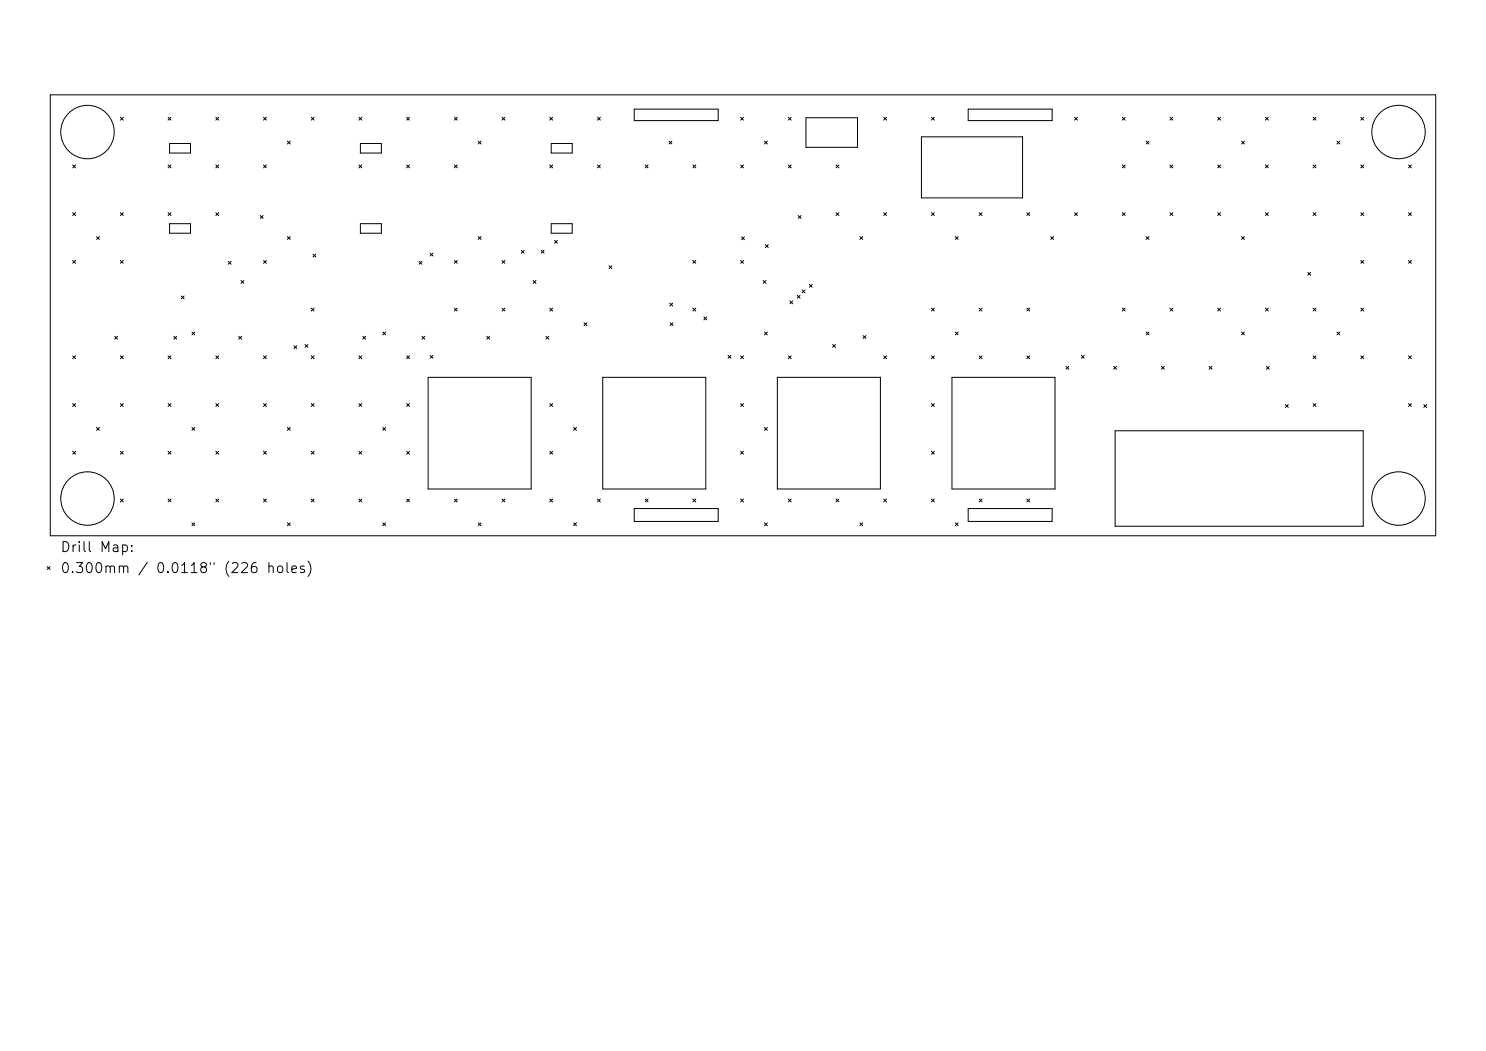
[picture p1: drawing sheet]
<svg xmlns="http://www.w3.org/2000/svg" width="297mm" height="210mm" viewBox="0 0 297 210" stroke-linecap="round" stroke-linejoin="round" font-family="sans-serif">
<defs><g id="words">
<g font-size="2">
<text x="11.9" y="110.8">Drill Map:</text>
<text x="11.9" y="115">0.300mm / 0.0118&quot; (226 holes)</text>
</g>
</g></defs>
<g fill="none" stroke="#000" stroke-width=".2">
<path d="M10 18.9h277v88.2h-277zM14.5 33l.6 .5M15.1 33l-.6 .5M24.1 23.4l.5 .6M24.6 23.4l-.5 .6M33.6 33l.6 .5M33.6 23.4l.6 .6M33.9 28.7h4.2v1.9h-4.2zM34.2 23.4l-.6 .6M34.2 33l-.6 .5M43.1 23.4l.6 .6M43.1 33l.6 .5"/>
<path d="M43.7 23.4l-.6 .6M43.7 33l-.6 .5M52.7 23.4l.5 .6M52.7 33l.5 .5M53.2 33l-.5 .5M53.2 23.4l-.5 .6M57.4 28.2l.6 .6M58 28.2l-.6 .6M62.2 23.4l.6 .6M62.8 23.4l-.6 .6M71.7 33l.6 .5M71.7 23.4l.6 .6"/>
<path d="M72 28.7h4.2v1.9h-4.2zM72.3 23.4l-.6 .6M72.3 33l-.6 .5M81.3 23.4l.5 .6M81.3 33l.5 .5M81.8 23.4l-.5 .6M81.8 33l-.5 .5M90.8 23.4l.6 .6M90.8 33l.6 .5M91.4 23.4l-.6 .6M91.4 33l-.6 .5M95.6 28.2l.6 .6"/>
<path d="M96.2 28.2l-.6 .6M100.3 23.4l.6 .6M100.9 23.4l-.6 .6M109.9 33l.6 .5M109.9 23.4l.6 .6M110.2 28.7h4.2v1.9h-4.2zM110.5 23.4l-.6 .6M110.5 33l-.6 .5M119.4 23.4l.6 .6M119.4 33l.6 .5M120 23.4l-.6 .6M120 33l-.6 .5"/>
<path d="M126.8 21.8h16.7v2.3h-16.7zM129 33l.5 .5M129.5 33l-.5 .5M133.7 28.2l.6 .6M134.3 28.2l-.6 .6M138.5 33l.6 .5M139.1 33l-.6 .5M148 23.4l.6 .6M148 33l.6 .5M148.6 23.4l-.6 .6M148.6 33l-.6 .5M152.8 28.2l.6 .6"/>
<path d="M153.4 28.2l-.6 .6M157.6 23.4l.5 .6M157.6 33l.5 .5M158.1 33l-.5 .5M158.1 23.4l-.5 .6M161.1 23.5h10.3v5.9h-10.3zM167.1 33l.6 .5M167.7 33l-.6 .5M176.6 23.4l.6 .6M177.2 23.4l-.6 .6M184.2 27.3h20.2v12.2h-20.2zM186.2 23.4l.5 .6"/>
<path d="M186.7 23.4l-.5 .6M193.5 21.8h16.8v2.3h-16.8zM214.8 23.4l.5 .6M215.3 23.4l-.5 .6M224.3 33l.6 .5M224.3 23.4l.6 .6M224.9 33l-.6 .5M224.9 23.4l-.6 .6M229.1 28.2l.5 .6M229.6 28.2l-.5 .6M233.8 23.4l.6 .6M233.8 33l.6 .5"/>
<path d="M234.4 23.4l-.6 .6M234.4 33l-.6 .5M243.4 23.4l.6 .6M243.4 33l.6 .5M244 23.4l-.6 .6M244 33l-.6 .5M248.1 28.2l.6 .6M248.7 28.2l-.6 .6M252.9 33l.6 .5M252.9 23.4l.6 .6M253.5 23.4l-.6 .6M253.5 33l-.6 .5"/>
<path d="M262.4 33l.6 .5M262.4 23.4l.6 .6M263 23.4l-.6 .6M263 33l-.6 .5M267.2 28.2l.6 .6M267.8 28.2l-.6 .6M272 23.4l.6 .6M272 33l.6 .5M272.6 23.4l-.6 .6M272.6 33l-.6 .5M281.5 33l.6 .5M282.1 33l-.6 .5"/>
<path d="M14.5 42.5l.6 .6M14.5 52l.6 .6M15.1 42.5l-.6 .6M15.1 52l-.6 .6M19.3 47.3l.6 .5M19.9 47.3l-.6 .5M24.1 42.5l.5 .6M24.1 52l.5 .6M24.6 42.5l-.5 .6M24.6 52l-.5 .6M33.6 42.5l.6 .6M33.9 44.7h4.2v1.9h-4.2z"/>
<path d="M34.2 42.5l-.6 .6M36.2 59.1l.6 .6M36.8 59.1l-.6 .6M43.1 42.5l.6 .6M43.7 42.5l-.6 .6M45.6 52.2l.6 .6M46.2 52.2l-.6 .6M48.2 56l.5 .6M48.7 56l-.5 .6M52 43.1l.6 .5M52.6 43.1l-.6 .5M52.7 52l.5 .6"/>
<path d="M53.2 52l-.5 .6M57.4 47.3l.6 .5M58 47.3l-.6 .5M62.6 50.8l.5 .6M63.1 50.8l-.5 .6M72 44.7h4.2v1.9h-4.2zM83.8 52.2l.5 .6M84.3 52.2l-.5 .6M86 50.6l.5 .6M86.5 50.6l-.5 .6M90.8 52l.6 .6M91.4 52l-.6 .6"/>
<path d="M95.6 47.3l.6 .5M96.2 47.3l-.6 .5M100.3 52l.6 .6M100.9 52l-.6 .6M104.2 50l.6 .6M104.8 50l-.6 .6M106.6 56l.5 .6M107.1 56l-.5 .6M108.2 50l.5 .6M108.7 50l-.5 .6M110.2 44.7h4.2v1.9h-4.2zM110.8 48l.6 .6"/>
<path d="M111.4 48l-.6 .6M121.7 53.1l.6 .6M122.3 53.1l-.6 .6M138.5 52l.6 .6M139.1 52l-.6 .6M148 52l.6 .6M148.2 47.3l.6 .6M148.6 52l-.6 .6M148.8 47.3l-.6 .6M152.5 56l.6 .6M153 48.9l.6 .6M153.1 56l-.6 .6"/>
<path d="M153.6 48.9l-.6 .6M159.3 59l.6 .6M159.5 43.1l.6 .5M159.9 59l-.6 .6M160.1 43.1l-.6 .5M160.3 57.9l.6 .6M160.9 57.9l-.6 .6M161.8 56.8l.5 .6M162.3 56.8l-.5 .6M167.1 42.5l.6 .6M167.7 42.5l-.6 .6M171.9 47.3l.5 .5"/>
<path d="M172.4 47.3l-.5 .5M176.6 42.5l.6 .6M177.2 42.5l-.6 .6M186.2 42.5l.5 .6M186.7 42.5l-.5 .6M190.9 47.3l.6 .5M191.5 47.3l-.6 .5M195.7 42.5l.6 .6M196.3 42.5l-.6 .6M205.2 42.5l.6 .6M205.8 42.5l-.6 .6M210 47.3l.6 .5"/>
<path d="M210.6 47.3l-.6 .5M214.8 42.5l.5 .6M215.3 42.5l-.5 .6M224.3 42.5l.6 .6M224.9 42.5l-.6 .6M229.1 47.3l.5 .5M229.6 47.3l-.5 .5M233.8 42.5l.6 .6M234.4 42.5l-.6 .6M243.4 42.5l.6 .6M244 42.5l-.6 .6M248.1 47.3l.6 .5"/>
<path d="M248.7 47.3l-.6 .5M252.9 42.5l.6 .6M253.5 42.5l-.6 .6M261.4 54.4l.6 .6M262 54.4l-.6 .6M262.4 42.5l.6 .6M263 42.5l-.6 .6M272 42.5l.6 .6M272 52l.6 .6M272.6 42.5l-.6 .6M272.6 52l-.6 .6M281.5 42.5l.6 .6"/>
<path d="M281.5 52l.6 .6M282.1 42.5l-.6 .6M282.1 52l-.6 .6M14.5 71.1l.6 .6M15.1 71.1l-.6 .6M22.9 67.2l.6 .6M23.5 67.2l-.6 .6M24.1 71.1l.5 .6M24.6 71.1l-.5 .6M33.6 71.1l.6 .6M34.2 71.1l-.6 .6M34.7 67.2l.6 .6"/>
<path d="M35.3 67.2l-.6 .6M38.4 66.3l.5 .6M38.9 66.3l-.5 .6M43.1 71.1l.6 .6M43.7 71.1l-.6 .6M47.7 67.2l.6 .6M48.3 67.2l-.6 .6M52.7 71.1l.5 .6M53.2 71.1l-.5 .6M58.8 69.1l.5 .6M59.3 69.1l-.5 .6M61 68.8l.5 .6"/>
<path d="M61.5 68.8l-.5 .6M62.2 61.6l.6 .5M62.2 71.1l.6 .6M62.8 61.6l-.6 .5M62.8 71.1l-.6 .6M71.7 71.1l.6 .6M72.3 71.1l-.6 .6M72.5 67.2l.6 .6M73.1 67.2l-.6 .6M76.5 66.3l.6 .6M77.1 66.3l-.6 .6M81.3 71.1l.5 .6"/>
<path d="M81.8 71.1l-.5 .6M84.3 67.2l.6 .6M84.9 67.2l-.6 .6M85.6 75.4h20.6v22.3h-20.6zM86 71l.5 .6M86.5 71l-.5 .6M90.8 61.6l.6 .5M91.4 61.6l-.6 .5M97.3 67.2l.6 .6M97.9 67.2l-.6 .6M100.3 61.6l.6 .5M100.9 61.6l-.6 .5"/>
<path d="M109.1 67.2l.6 .6M109.7 67.2l-.6 .6M109.9 61.6l.6 .5M110.5 61.6l-.6 .5M116.7 64.5l.6 .6M117.3 64.5l-.6 .6M120.5 75.4h20.6v22.3h-20.6zM133.9 60.6l.5 .5M133.9 64.5l.6 .6M134.4 60.6l-.5 .5M134.5 64.5l-.6 .6M138.5 61.6l.6 .5"/>
<path d="M139.1 61.6l-.6 .5M140.7 63.3l.5 .6M141.2 63.3l-.5 .6M145.5 71l.6 .6M146.1 71l-.6 .6M148 71.1l.6 .6M148.6 71.1l-.6 .6M152.8 66.3l.6 .6M153.4 66.3l-.6 .6M155.4 75.4h20.6v22.3h-20.6zM157.6 71.1l.5 .6M157.9 60.1l.5 .6"/>
<path d="M158.1 71.1l-.5 .6M158.4 60.1l-.5 .6M166.4 68.8l.6 .6M167 68.8l-.6 .6M172.5 67.1l.6 .5M173.1 67.1l-.6 .5M176.6 71.1l.6 .6M177.2 71.1l-.6 .6M186.2 61.6l.5 .5M186.2 71.1l.5 .6M186.7 61.6l-.5 .5M186.7 71.1l-.5 .6"/>
<path d="M190.3 75.4h20.6v22.3h-20.6zM190.9 66.3l.6 .6M191.5 66.3l-.6 .6M195.7 71.1l.6 .6M195.7 61.6l.6 .5M196.3 61.6l-.6 .5M196.3 71.1l-.6 .6M205.2 61.6l.6 .5M205.2 71.1l.6 .6M205.8 61.6l-.6 .5M205.8 71.1l-.6 .6M213.1 73.2l.5 .6"/>
<path d="M213.6 73.2l-.5 .6M216.1 71l.6 .6M216.7 71l-.6 .6M222.6 73.2l.6 .6M223.2 73.2l-.6 .6M224.3 61.6l.6 .5M224.9 61.6l-.6 .5M229.1 66.3l.5 .6M229.6 66.3l-.5 .6M232.1 73.2l.6 .6M232.7 73.2l-.6 .6M233.8 61.6l.6 .5"/>
<path d="M234.4 61.6l-.6 .5M241.7 73.2l.5 .6M242.2 73.2l-.5 .6M243.4 61.6l.6 .5M244 61.6l-.6 .5M248.1 66.3l.6 .6M248.7 66.3l-.6 .6M252.9 61.6l.6 .5M253.1 73.2l.6 .6M253.5 61.6l-.6 .5M253.7 73.2l-.6 .6M262.4 61.6l.6 .5"/>
<path d="M262.4 71.1l.6 .6M263 61.6l-.6 .5M263 71.1l-.6 .6M267.2 66.3l.6 .6M267.8 66.3l-.6 .6M272 71.1l.6 .6M272 61.6l.6 .5M272.6 61.6l-.6 .5M272.6 71.1l-.6 .6M281.5 71.1l.6 .6M282.1 71.1l-.6 .6M14.5 80.6l.6 .6"/>
<path d="M14.5 90.2l.6 .6M15.1 80.6l-.6 .6M15.1 90.2l-.6 .6M19.3 85.4l.6 .6M19.9 85.4l-.6 .6M24.1 99.7l.5 .6M24.1 90.2l.5 .6M24.1 80.6l.5 .6M24.6 80.6l-.5 .6M24.6 90.2l-.5 .6M24.6 99.7l-.5 .6M33.6 99.7l.6 .6"/>
<path d="M33.6 80.6l.6 .6M33.6 90.2l.6 .6M34.2 80.6l-.6 .6M34.2 90.2l-.6 .6M34.2 99.7l-.6 .6M38.4 85.4l.5 .6M38.9 85.4l-.5 .6M43.1 90.2l.6 .6M43.1 80.6l.6 .6M43.1 99.7l.6 .6M43.7 80.6l-.6 .6M43.7 90.2l-.6 .6"/>
<path d="M43.7 99.7l-.6 .6M52.7 80.6l.5 .6M52.7 90.2l.5 .6M52.7 99.7l.5 .6M53.2 80.6l-.5 .6M53.2 90.2l-.5 .6M53.2 99.7l-.5 .6M57.4 85.4l.6 .6M58 85.4l-.6 .6M62.2 99.7l.6 .6M62.2 90.2l.6 .6M62.2 80.6l.6 .6"/>
<path d="M62.8 80.6l-.6 .6M62.8 90.2l-.6 .6M62.8 99.7l-.6 .6M71.7 99.7l.6 .6M71.7 80.6l.6 .6M71.7 90.2l.6 .6M72.3 90.2l-.6 .6M72.3 80.6l-.6 .6M72.3 99.7l-.6 .6M76.5 85.4l.6 .6M77.1 85.4l-.6 .6M81.3 90.2l.5 .6"/>
<path d="M81.3 99.7l.5 .6M81.3 80.6l.5 .6M81.8 90.2l-.5 .6M81.8 99.7l-.5 .6M81.8 80.6l-.5 .6M90.8 99.7l.6 .6M91.4 99.7l-.6 .6M100.3 99.7l.6 .6M100.9 99.7l-.6 .6M109.9 80.6l.6 .6M109.9 90.2l.6 .6M109.9 99.7l.6 .6"/>
<path d="M110.5 80.6l-.6 .6M110.5 90.2l-.6 .6M110.5 99.7l-.6 .6M114.7 85.4l.5 .6M115.2 85.4l-.5 .6M119.4 99.7l.6 .6M120 99.7l-.6 .6M129 99.7l.5 .6M129.5 99.7l-.5 .6M138.5 99.7l.6 .6M139.1 99.7l-.6 .6M148 80.6l.6 .6"/>
<path d="M148 90.2l.6 .6M148 99.7l.6 .6M148.6 80.6l-.6 .6M148.6 90.2l-.6 .6M148.6 99.7l-.6 .6M152.8 85.4l.6 .6M153.4 85.4l-.6 .6M157.6 99.7l.5 .6M158.1 99.7l-.5 .6M167.1 99.7l.6 .6M167.7 99.7l-.6 .6M176.6 99.7l.6 .6"/>
<path d="M177.2 99.7l-.6 .6M186.2 80.6l.5 .6M186.2 90.2l.5 .6M186.2 99.7l.5 .6M186.7 80.6l-.5 .6M186.7 90.2l-.5 .6M186.7 99.7l-.5 .6M195.7 99.7l.6 .6M196.3 99.7l-.6 .6M205.2 99.7l.6 .6M205.8 99.7l-.6 .6M222.9 86.1h49.6v19h-49.6z"/>
<path d="M256.9 80.8l.6 .6M257.5 80.8l-.6 .6M262.4 80.6l.6 .6M263 80.6l-.6 .6M281.5 80.6l.6 .6M282.1 80.6l-.6 .6M284.6 80.8l.5 .6M285.1 80.8l-.5 .6M9.4 113.2l.6 .6M10 113.2l-.6 .6M38.4 104.5l.5 .6M38.9 104.5l-.5 .6"/>
<path d="M57.4 104.5l.6 .6M58 104.5l-.6 .6M76.5 104.5l.6 .6M77.1 104.5l-.6 .6M95.6 104.5l.6 .6M96.2 104.5l-.6 .6M114.7 104.5l.5 .6M115.2 104.5l-.5 .6M126.8 101.6h16.7v2.6h-16.7zM152.8 104.5l.6 .6M153.4 104.5l-.6 .6M171.9 104.5l.5 .6"/>
<path d="M172.4 104.5l-.5 .6M190.9 104.5l.6 .6M191.5 104.5l-.6 .6M193.5 101.6h16.8v2.6h-16.8z"/>
<circle cx="17.5" cy="26.4" r="5.3"/>
<circle cx="279.5" cy="26.4" r="5.3"/>
<circle cx="17.5" cy="99.6" r="5.3"/>
<circle cx="279.5" cy="99.6" r="5.3"/>
</g>
<use href="#words"/>
</svg>
